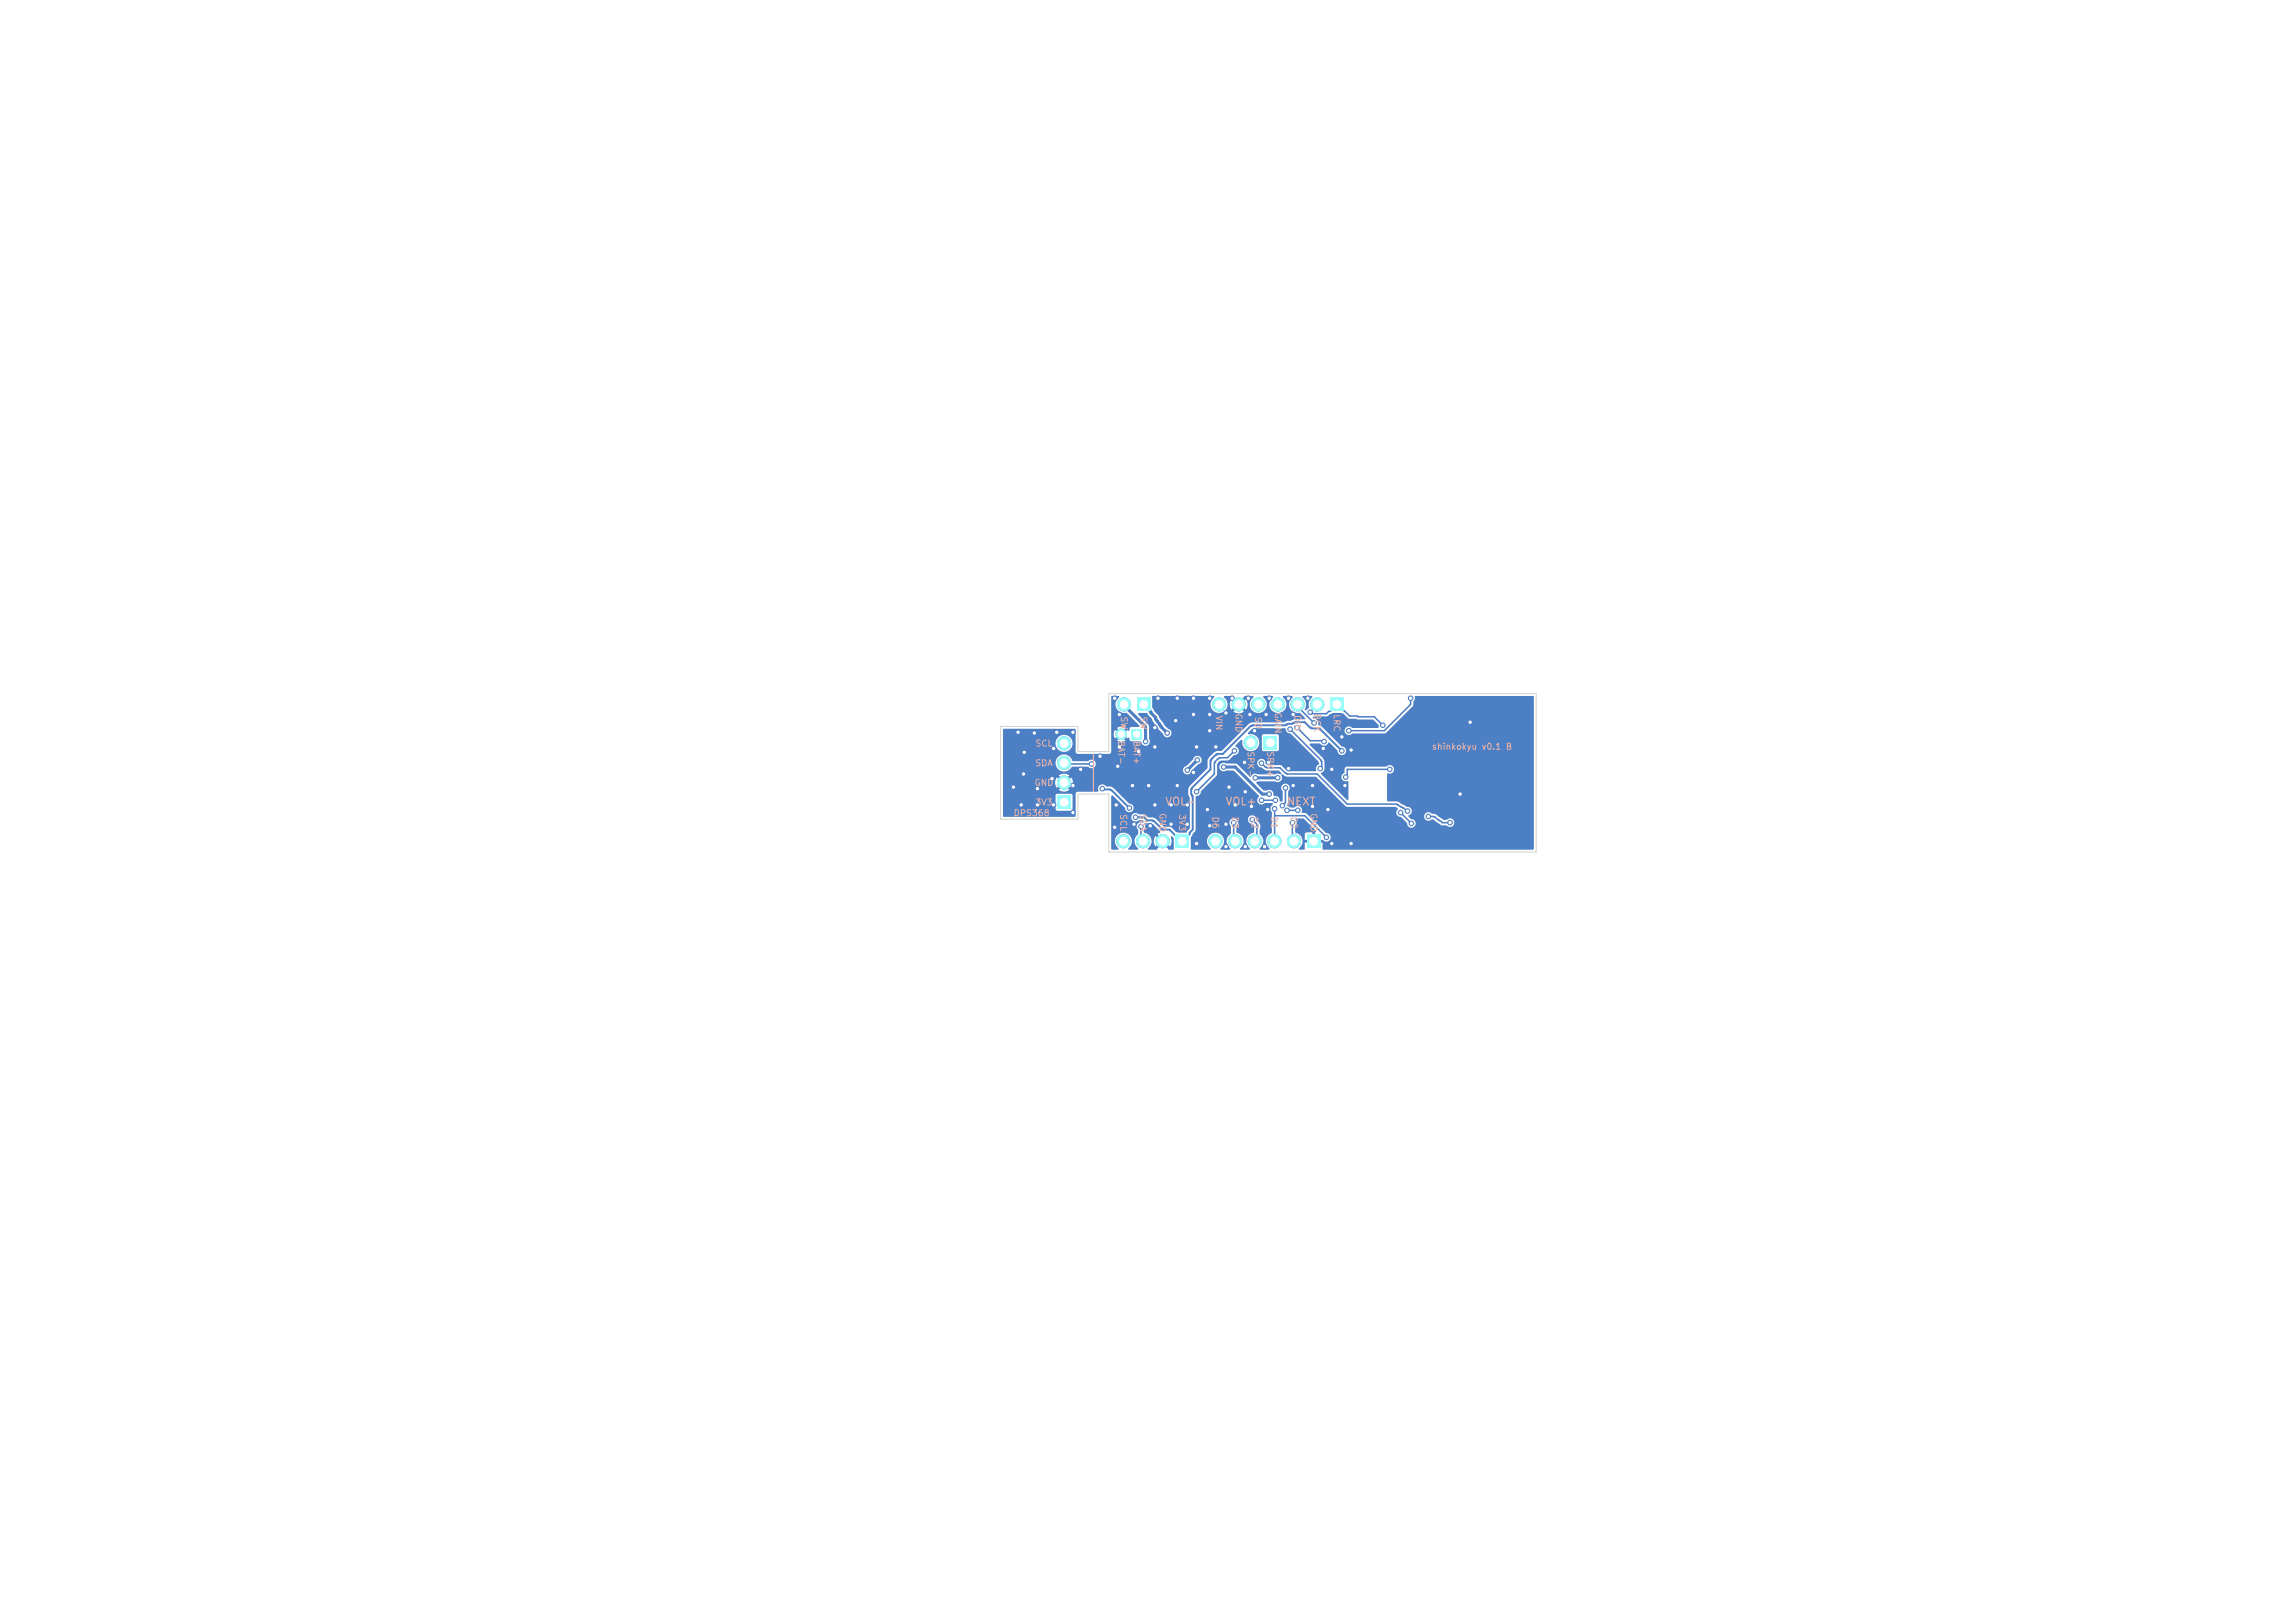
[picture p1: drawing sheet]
<svg xmlns="http://www.w3.org/2000/svg" width="297mm" height="210mm" viewBox="0 0 297 210" stroke-linecap="round" stroke-linejoin="round" font-family="sans-serif">
<defs><g id="words">
<g font-size="1" fill="#e8b2a7">
<text x="150.7" y="104.5">VOL-</text>
<text x="158.5" y="104.5">VOL+</text>
<text x="166.5" y="104.5">NEXT</text>
</g>
<g font-size=".8" fill="#e8b2a7">
<text x="144.5" y="95.8" transform="rotate(90 144.5 95.8)">BAT-</text>
<text x="144.9" y="92.6" transform="rotate(90 144.9 92.6)">SW</text>
<text x="146.5" y="95.8" transform="rotate(90 146.5 95.8)">BAT+</text>
<text x="147.4" y="92.6" transform="rotate(90 147.4 92.6)">SW</text>
<text x="157.2" y="92.5" transform="rotate(90 157.2 92.5)">VIN</text>
<text x="159.7" y="92.3" transform="rotate(90 159.7 92.3)">GND</text>
<text x="162.2" y="92.7" transform="rotate(90 162.2 92.7)">SD</text>
<text x="164.8" y="92.1" transform="rotate(90 164.8 92.1)">GAIN</text>
<text x="167.3" y="92.5" transform="rotate(90 167.3 92.5)">DIN</text>
<text x="169.9" y="92.3" transform="rotate(90 169.9 92.3)">BCK</text>
<text x="172.4" y="92.3" transform="rotate(90 172.4 92.3)">LRC</text>
<text x="133.8" y="101.9">GND</text>
<text x="133.9" y="99.3">SDA</text>
<text x="133.9" y="96.8">SCL</text>
<text x="161.3" y="97.1" transform="rotate(90 161.3 97.1)">SPK-</text>
<text x="163.8" y="97.1" transform="rotate(90 163.8 97.1)">SPK+</text>
<text x="185.2" y="97.2">shinkokyu v0.1 B</text>
<text x="131.1" y="105.8">DPS368</text>
<text x="133.9" y="104.4">3V3</text>
<text x="144.8" y="105.3" transform="rotate(90 144.8 105.3)">SCL</text>
<text x="147.3" y="105.2" transform="rotate(90 147.3 105.2)">SDA</text>
<text x="149.9" y="105.2" transform="rotate(90 149.9 105.2)">GND</text>
<text x="152.4" y="105.3" transform="rotate(90 152.4 105.3)">3V3</text>
<text x="156.7" y="105.6" transform="rotate(90 156.7 105.6)">D6</text>
<text x="159.2" y="105.6" transform="rotate(90 159.2 105.6)">D3</text>
<text x="161.8" y="105.6" transform="rotate(90 161.8 105.6)">D2</text>
<text x="164.3" y="105.6" transform="rotate(90 164.3 105.6)">D1</text>
<text x="166.9" y="105.6" transform="rotate(90 166.9 105.6)">D0</text>
<text x="169.4" y="105.2" transform="rotate(90 169.4 105.2)">GND</text>
</g>
</g></defs>
<path d="M147.2 90.3h1.7v1.7h-1.7z" fill="#4d7fc4"/>
<circle cx="145.5" cy="91.1" r=".85" fill="#4d7fc4" stroke="#4d7fc4" stroke-width=".13"/>
<path d="M172.2 90.3h1.7v1.7h-1.7z" fill="#4d7fc4"/>
<g fill="#4d7fc4" stroke="#4d7fc4" stroke-width=".13">
<circle cx="170.5" cy="91.1" r=".85"/>
<circle cx="167.9" cy="91.1" r=".85"/>
<circle cx="165.4" cy="91.1" r=".85"/>
<circle cx="162.8" cy="91.1" r=".85"/>
<circle cx="160.3" cy="91.1" r=".85"/>
<circle cx="157.8" cy="91.1" r=".85"/>
</g>
<path d="M169.2 108h1.7v1.7h-1.7z" fill="#4d7fc4"/>
<g fill="#4d7fc4" stroke="#4d7fc4" stroke-width=".13">
<circle cx="167.5" cy="108.8" r=".85"/>
<circle cx="164.9" cy="108.8" r=".85"/>
<circle cx="162.4" cy="108.8" r=".85"/>
<circle cx="159.8" cy="108.8" r=".85"/>
<circle cx="157.3" cy="108.8" r=".85"/>
</g>
<path d="M146.4 94.3h1.4v1.4h-1.4z" fill="#4d7fc4"/>
<circle cx="145.1" cy="95" r=".67" fill="#4d7fc4" stroke="#4d7fc4" stroke-width=".13"/>
<path d="M152.2 108h1.7v1.7h-1.7z" fill="#4d7fc4"/>
<g fill="#4d7fc4" stroke="#4d7fc4" stroke-width=".13">
<circle cx="150.5" cy="108.8" r=".85"/>
<circle cx="147.9" cy="108.8" r=".85"/>
<circle cx="145.4" cy="108.8" r=".85"/>
</g>
<path d="M163.6 95.3h1.7v1.7h-1.7z" fill="#4d7fc4"/>
<circle cx="161.9" cy="96.1" r=".85" fill="#4d7fc4" stroke="#4d7fc4" stroke-width=".13"/>
<path d="M136.9 103h1.7v1.7h-1.7z" fill="#4d7fc4"/>
<g fill="#4d7fc4" stroke="#4d7fc4" stroke-width=".13">
<circle cx="137.7" cy="101.3" r=".85"/>
<circle cx="137.7" cy="98.7" r=".85"/>
<circle cx="137.7" cy="96.2" r=".85"/>
<circle cx="139.9" cy="99.5" r=".3"/>
<circle cx="171.9" cy="104.7" r=".3"/>
<circle cx="154.5" cy="92.4" r=".3"/>
<circle cx="132.6" cy="97.4" r=".3"/>
<circle cx="148.7" cy="101.7" r=".3"/>
<circle cx="149.9" cy="90.4" r=".3"/>
<circle cx="136.4" cy="104.1" r=".3"/>
<circle cx="153.7" cy="106.7" r=".3"/>
<circle cx="131.8" cy="94.8" r=".3"/>
<circle cx="172.4" cy="99.5" r=".3"/>
<circle cx="169.9" cy="104.4" r=".3"/>
<circle cx="152.4" cy="101.7" r=".3"/>
<circle cx="167.4" cy="92.4" r=".3"/>
<circle cx="144.9" cy="92.4" r=".3"/>
<circle cx="166.8" cy="99.5" r=".3"/>
<circle cx="159.5" cy="90.4" r=".3"/>
<circle cx="156.6" cy="90.4" r=".3"/>
<circle cx="158.7" cy="92.3" r=".3"/>
<circle cx="174.1" cy="101.7" r=".3"/>
<circle cx="167.4" cy="101.7" r=".3"/>
<circle cx="164.3" cy="90.4" r=".3"/>
<circle cx="158.7" cy="109.5" r=".3"/>
<circle cx="136.4" cy="96.8" r=".3"/>
<circle cx="174.9" cy="97.1" r=".3"/>
<circle cx="158.7" cy="106.7" r=".3"/>
<circle cx="169.3" cy="90.4" r=".3"/>
<circle cx="148.9" cy="106.8" r=".3"/>
<circle cx="146.8" cy="106.7" r=".3"/>
<circle cx="154.9" cy="109.2" r=".3"/>
<circle cx="169.9" cy="101.7" r=".3"/>
<circle cx="132.2" cy="104.1" r=".3"/>
<circle cx="134.3" cy="104.1" r=".3"/>
<circle cx="133.9" cy="94.8" r=".3"/>
<circle cx="157.4" cy="96.7" r=".3"/>
<circle cx="161.2" cy="102.5" r=".3"/>
<circle cx="136.2" cy="100.8" r=".3"/>
<circle cx="173.7" cy="95.4" r=".3"/>
<circle cx="152.4" cy="90.4" r=".3"/>
<circle cx="162.4" cy="94.5" r=".3"/>
<circle cx="154.9" cy="96.7" r=".3"/>
<circle cx="164.2" cy="98.7" r=".3"/>
<circle cx="189" cy="102.7" r=".3"/>
<circle cx="161.8" cy="92.4" r=".3"/>
<circle cx="146.6" cy="101.7" r=".3"/>
<circle cx="142.4" cy="97.8" r=".3"/>
<circle cx="161.2" cy="109.5" r=".3"/>
<circle cx="156.3" cy="104.7" r=".3"/>
<circle cx="134.3" cy="102.1" r=".3"/>
<circle cx="163.9" cy="92.4" r=".3"/>
<circle cx="164.1" cy="104.7" r=".3"/>
<circle cx="149.5" cy="94.1" r=".3"/>
<circle cx="163.7" cy="109.5" r=".3"/>
<circle cx="159.9" cy="104.1" r=".3"/>
<circle cx="144.3" cy="90.4" r=".3"/>
<circle cx="166.8" cy="90.4" r=".3"/>
<circle cx="131.2" cy="101.8" r=".3"/>
<circle cx="144.5" cy="104.1" r=".3"/>
<circle cx="144.3" cy="107.1" r=".3"/>
<circle cx="138.9" cy="94.8" r=".3"/>
<circle cx="132.5" cy="100.1" r=".3"/>
<circle cx="162" cy="104.4" r=".3"/>
<circle cx="149.5" cy="104.1" r=".3"/>
<circle cx="149.5" cy="96.7" r=".3"/>
<circle cx="156.6" cy="94.5" r=".3"/>
<circle cx="136.8" cy="94.8" r=".3"/>
<circle cx="156.6" cy="92.4" r=".3"/>
<circle cx="154.5" cy="100" r=".3"/>
<circle cx="144.9" cy="96.7" r=".3"/>
<circle cx="161.6" cy="90.4" r=".3"/>
<circle cx="138.9" cy="101.7" r=".3"/>
<circle cx="190.3" cy="93.4" r=".3"/>
<circle cx="138.9" cy="105.1" r=".3"/>
<circle cx="161.1" cy="98.7" r=".3"/>
<circle cx="151.6" cy="104.1" r=".3"/>
<circle cx="154.5" cy="90.4" r=".3"/>
<circle cx="171.3" cy="96.8" r=".3"/>
<circle cx="156.6" cy="106.8" r=".3"/>
<circle cx="174.9" cy="109.2" r=".3"/>
<circle cx="172.4" cy="109.2" r=".3"/>
<circle cx="147.4" cy="97.3" r=".3"/>
<circle cx="151.6" cy="106.7" r=".3"/>
<circle cx="153.7" cy="104.1" r=".3"/>
<circle cx="144.7" cy="99.1" r=".3"/>
<circle cx="159.1" cy="101.8" r=".3"/>
<circle cx="152.2" cy="93.3" r=".3"/>
<circle cx="151.1" cy="94.8" r=".3"/>
<circle cx="153.7" cy="99.7" r=".3"/>
<circle cx="155" cy="98.4" r=".3"/>
<circle cx="158.4" cy="99.2" r=".3"/>
<circle cx="164.3" cy="102.7" r=".3"/>
<circle cx="148.3" cy="96" r=".3"/>
<circle cx="169.6" cy="92.1" r=".3"/>
<circle cx="179" cy="93.8" r=".3"/>
<circle cx="182.6" cy="90.4" r=".3"/>
<circle cx="174.6" cy="94.5" r=".3"/>
<circle cx="170.1" cy="93.5" r=".3"/>
<circle cx="167.9" cy="94.1" r=".3"/>
<circle cx="171.4" cy="96" r=".3"/>
<circle cx="170.9" cy="99.5" r=".3"/>
<circle cx="167" cy="94.4" r=".3"/>
<circle cx="173.7" cy="97.1" r=".3"/>
<circle cx="142.7" cy="102.1" r=".3"/>
<circle cx="146.2" cy="104.5" r=".3"/>
<circle cx="147" cy="105.7" r=".3"/>
<circle cx="181.3" cy="105.1" r=".3"/>
<circle cx="141.3" cy="98.8" r=".3"/>
<circle cx="163.3" cy="103.5" r=".3"/>
<circle cx="182.7" cy="106.5" r=".3"/>
<circle cx="165.1" cy="103.5" r=".3"/>
<circle cx="147.7" cy="107" r=".3"/>
<circle cx="179.9" cy="99.5" r=".3"/>
<circle cx="174.2" cy="100.5" r=".3"/>
<circle cx="166" cy="104.2" r=".3"/>
<circle cx="166.4" cy="102" r=".3"/>
<circle cx="167.3" cy="106.5" r=".3"/>
<circle cx="171.7" cy="108.4" r=".3"/>
<circle cx="165" cy="104.7" r=".3"/>
<circle cx="187.7" cy="106.5" r=".3"/>
<circle cx="168" cy="104.8" r=".3"/>
<circle cx="166.6" cy="104.8" r=".3"/>
<circle cx="162.1" cy="106.1" r=".3"/>
<circle cx="184.9" cy="105.7" r=".3"/>
<circle cx="159.7" cy="106.5" r=".3"/>
<circle cx="163.3" cy="98.8" r=".3"/>
<circle cx="182.2" cy="105" r=".3"/>
<circle cx="159.8" cy="97.1" r=".3"/>
<circle cx="154.9" cy="102.5" r=".3"/>
<circle cx="162.5" cy="100.7" r=".3"/>
<circle cx="165.4" cy="100.7" r=".3"/>
</g>
<g fill="none" stroke="#4d7fc4" stroke-width=".2">
<path d="M138.5 98.9h2.8M159.8 97.2l-.9 .9h-1l-.6 .5-.1 .2v1.4l-2.3 2.3M163.3 98.8l.7 .6h1.7l.9 .8h3.9l3.9 3.9h6.4l.4 .3 .5 .2 .5 .4M167 94.4l4 4 .1 .2v.7l-.2 .2M167.9 94.2l1.7 1.7h1.7l.1 .1M168.4 91.9l1.7 1.7M169.5 97.6v.8M172.3 92l-.3 .1-.3 .3h-1.9l-.2-.2M173.8 92h.2l.7 .7h1l.1 .1h2.1l1.1 1.1M179.9 99.6h-5.5v.8l-.2 .2M182.6 90.4v.8l-3.4 3.4h-4.6M147.7 107v1.1"/>
<path d="M159.7 106.5v1.6M162.1 106.1l.6 .6a.35 .35 0 0 1 0 .5v.9M163.3 103.6h1.8M165 105.6h3.9l2.8 2.8M165 104.7v3.4M166.4 102v1.9l-.4 .4M166.6 104.9h1.4M167.3 106.5v1.6M181.3 105.2l1.4 1.4M184.9 105.7a1.68 1.68 0 0 1 1.3 .4l.5 .4h1"/>
</g>
<path d="M162.7 97.6v.8" fill="none" stroke="#4d7fc4" stroke-width=".3"/>
<path d="M146.1 91.8v.1l2.2 2.2v1.9M148.9 92l.1 .3 .6 .6v.2l.5 .6 .2 .4 .8 .8M155 98.4l-1.3 1.3M158.4 99.3h1.5l3.5 3.5h.9M162.5 100.7h2.9" fill="none" stroke="#4d7fc4" stroke-width=".4"/>
<path d="M173.7 97.2l-2.9-2.9a1.75 1.75 0 0 1-1.9-.8h-1.3l-.3 .2h-.6l-.3 .2h-4.3l-.2 .1-3.6 3.6a1.5 1.5 0 0 0-1.5 .7l-.1 .2v1.1l-2.4 2.4-.1 .2v.6l.2 .3v4.3l-.4 .4-.1 .3M142.7 102.1l.1 .1h.9l.2 .1 2.3 2.3M147 105.8h1.1l.4 .4h.7l1.3 1.2h.9l.7 .7h.2" fill="none" stroke="#4d7fc4" stroke-width=".25"/>
<g fill="#4d7fc4">
<path d="M169.9 92.7h1.8l.8-.4h1h.3l.8 .7 3.1 .1 .7 .7v.3l-.1 .1h-3.3a.58 .58 0 0 0-.8-.1 .58 .58 0 0 0 0 .9 .58 .58 0 0 0 .8-.1h4.2l.2-.1 3.4-3.4 .1-.6 .2-.4v-.3h.1h15.2l.1 .1v16.2h-10.3v-.2a.6 .6 0 0 0-1-.1h-.4l-.9-.7-.6-.1a.58 .58 0 0 0-.8-.1 .58 .58 0 0 0 0 .9 .58 .58 0 0 0 .9-.1l1.1 .8h.7a.58 .58 0 0 0 .6 .2 .58 .58 0 0 0 .4-.6h10.3v3.5h-.1h-27.1l-.2-.1 .1-.8h-.7v-.3h.6a.58 .58 0 0 0 1.1-.1 .58 .58 0 0 0-.6-.8l-2.5-2.5-.6-.2a.59 .59 0 0 0-.3-.7 .59 .59 0 0 0-.7 .1h-.5l-.3-.2a.21 .21 0 0 1-.1-.2 .21 .21 0 0 1 .1-.2v-1.5a.58 .58 0 0 0 .1-.8 .58 .58 0 0 0-.9 0 .58 .58 0 0 0 .1 .8v1.2l-.3 .1h-.1a.65 .65 0 0 0-.8-.7v-.1a.57 .57 0 0 0-.3-.6 .57 .57 0 0 0-.6 0h-.4l-.9-.9v-.2l.2-.1h2.3a.57 .57 0 0 0 .7-.1 .57 .57 0 0 0 0-.7l.2-.1 .5 .3h3.8l3.9 3.9h6.4l.2 .1a.22 .22 0 0 1 .1 .2 .22 .22 0 0 1-.1 .2 .59 .59 0 0 0 .5 .8l.8 .8a.57 .57 0 0 0 .5 .6 .57 .57 0 0 0 .6-.6 .57 .57 0 0 0-.6-.5l-.3-.4v-.1a.56 .56 0 0 0 .4-.6 .56 .56 0 0 0-.6-.5l-1.2-.7-1.4-.1v-3.4l.1-.1a.57 .57 0 0 0 .7-.3 .57 .57 0 0 0-.2-.7 .57 .57 0 0 0-.7 .1h-5.1l-.3 .2v.5a.65 .65 0 0 0-.2 1.1l.3 .1h.3l.1 .1v2.2l-.1 .1h-.1l-3.3-3.3v-.2a.61 .61 0 0 0 .4-.7v-.8l-.2-.4-1.7-1.8 .1-.1h1.2a.64 .64 0 0 0 .6 .3 .64 .64 0 0 0 .5-.4h.2l1 1a.57 .57 0 0 0 .5 .6 .57 .57 0 0 0 .6-.6 .57 .57 0 0 0-.6-.5l-2.7-2.7a.27 .27 0 0 1-.3-.1 .27 .27 0 0 1 0-.3 .89 .89 0 0 0-.7-.6z"/>
<path d="M167.7 105.9h1l1.6 1.7-.1 .1v.7h-.4v-.7h-.8l-.1 .2v.8h.6v.3h-.6l-.1 .9h-.6l-.1-.1a1.15 1.15 0 0 0 .4-1.2 1.15 1.15 0 0 0-.9-.9v-.8a.75 .75 0 0 0 .1-.9z"/>
<path d="M157.6 98.7l.4-.3h1l.7-.7a.6 .6 0 0 0 .6-.5 .6 .6 0 0 0-.4-.6l.7-.8h.2a1.12 1.12 0 0 0 1 1.4 1.12 1.12 0 0 0 1.2-1.3 1.12 1.12 0 0 0-1.5-.9v-.2l.5-.5 .3-.1h4a.73 .73 0 0 0 .7 .7l.3 .3h-1.8l-.2-.2h-1.8l-.2 .2v1.8l.2 .2h1.8l.2-.2v-1.8h1.8l3.3 3.4a.25 .25 0 0 1-.1 .4 .66 .66 0 0 0-.2 .7l-.1 .1h-3.5l-.2-.1-.7-.7h-1.7l-.2-.1a.58 .58 0 0 0-.7-.7 .58 .58 0 0 0-.5 .8l.2 .2 .4 .1 .5 .4h1.7l.3 .4-.1 .1-.3-.1-.4 .1h-2.2a.58 .58 0 0 0-.9 .2l-.2 .1-1.7-1.7h-1.4a.56 .56 0 0 0-.8 .5 .56 .56 0 0 0 .9 .4h1l3.2 3.3a.72 .72 0 0 0 0 1 .66 .66 0 0 0 .8-.1h.9l.1 .2v.1a.6 .6 0 0 0-.1 .9v2.6a1.2 1.2 0 0 0-.3 2.1l-.1 .1h-1.1l-.1-.1a1.19 1.19 0 0 0 0-1.9l.1-1.1-.2-.4-.3-.3a.57 .57 0 0 0-.5-.6 .57 .57 0 0 0-.6 .6 .57 .57 0 0 0 .6 .5l.2 .3v.8l-.1 .1a1.13 1.13 0 0 0-.9 .8 1.13 1.13 0 0 0 .5 1.2l-.2 .1h-1l-.1-.1a1.15 1.15 0 0 0 .4-1.2 1.15 1.15 0 0 0-.9-.9v-.8a.58 .58 0 0 0 .1-.8 .58 .58 0 0 0-.9 0 .58 .58 0 0 0 .1 .8v1a1.17 1.17 0 0 0-.1 1.9l-.1 .1h-1.1l-.1-.1a1.12 1.12 0 0 0 .2-1.7 1.12 1.12 0 0 0-1.7 0 1.12 1.12 0 0 0 .3 1.7l-.1 .1h-2.4h-.1v-1.5l.6-1 .1-4.4a.64 .64 0 0 0 .6-.6l2-2 .1-1.5z"/>
<path d="M151.5 108.3l.2-.1 .2 .3v1.4h-.7l-.5-.6 .2-.2 .5 .4a1.49 1.49 0 0 0 .1-1.2z"/>
<path d="M148.2 106.5l1 .1 .9 1v.1l-.3 .2 .5 .5-.3 .2-.5-.4a1.14 1.14 0 0 0 0 1.3l.5-.4 .3 .2-.6 .6h-1.1l-.1-.1a1.15 1.15 0 0 0 .5-1.2 1.15 1.15 0 0 0-1-.9v-.3a.75 .75 0 0 0 .1-.8z"/>
<path d="M129.9 94.3h9.2l.1 .1v1.7h-.4v-.2a1.1 1.1 0 0 0-1.8-.6 1.1 1.1 0 0 0 .3 1.9 1.1 1.1 0 0 0 1.5-1.1h.4v1.2l.2 .2h4.3l.1-.2v-7.1l.1-.1h.8l.1 .1a1.15 1.15 0 0 0-.3 1.5 1.15 1.15 0 0 0 1.3 .6l1.6 1.6 .1 .1-1.2 .1-.1 .1-.1 .3-.1 .1-.1-.2-.4 .5-.3-.3 .5-.4-.5-.2-.4 .1-.3 .1 .5 .4-.3 .3-.4-.5-.2 .7 .2 .5 .4-.5 .3 .3-.5 .4 .3 .1 .4 .1 .5-.2-.5-.4 .3-.3 .4 .5 .1-.2 .2 .2a.29 .29 0 0 0 .2 .3h1.2l.1 .1a.56 .56 0 0 0 .8 .5 .56 .56 0 0 0 .2-.9v-1.7l-1.4-1.4v-.2h1.1l.7 .7 .1 .3 .7 1 .6 .7a.56 .56 0 0 0 1 .2 .56 .56 0 0 0-.4-.9l-.4-.4-.7-1-.1-.3-.5-.5-.3-.5v-1.5h7.9h.1v.2a1.11 1.11 0 0 0-.1 1.6 1.11 1.11 0 0 0 1.7-.1 1.11 1.11 0 0 0-.3-1.6l.1-.1h1.1l.5 .6-.3 .2-.4-.4h-.1a1.14 1.14 0 0 0 .1 1.3l.4-.4 .3 .2-.5 .5h.1a1.14 1.14 0 0 0 1.3 0l-.5-.5 .3-.2 .4 .4h.1a1.14 1.14 0 0 0-.1-1.3l-.4 .4-.3-.2 .6-.6h1l.1 .1a1.12 1.12 0 0 0-.2 1.7 1.12 1.12 0 0 0 1.7 0 1.12 1.12 0 0 0-.2-1.7l.1-.1h1l.2 .1a1.12 1.12 0 0 0-.2 1.7 1.12 1.12 0 0 0 1.7 0 1.12 1.12 0 0 0-.3-1.7l.1-.1h1.1l.1 .1a1.15 1.15 0 0 0-.4 1.4 1.15 1.15 0 0 0 1.4 .7l.6 .6-.1 .2h-1.3l-.5 .2h-.5l-.4 .2h-4.2l-.3 .1-3.5 3.6h-.6l-.4 .1-.6 .7-.2 .3h-.8v-.2a.57 .57 0 0 0-.6-.3 .57 .57 0 0 0-.5 .5l-.5 .5h-12.1a.59 .59 0 0 0-.4-.5 .59 .59 0 0 0-.6 .2h-1.9l-.1-.1a1.11 1.11 0 0 0-1.7-.6 1.11 1.11 0 0 0-.1 1.8 1.11 1.11 0 0 0 1.7-.4h2.1a.58 .58 0 0 0 .6 .2 .58 .58 0 0 0 .4-.6h12.1l-.4 .3a.56 .56 0 0 0-.2 1 .56 .56 0 0 0 .9-.4l.9-.8a.55 .55 0 0 0 .4-.6h.8v1.1l-1.8 1.8h-15.6l-.3-.6-.4 .5-.3-.3 .5-.5a1.14 1.14 0 0 0-1.4 0l.5 .5-.3 .3-.4-.5-.1 .1a1.14 1.14 0 0 0 .1 1.3l.4-.5 .3 .2-.5 .5 .1 .1a1.14 1.14 0 0 0 1.3-.1l-.5-.5 .3-.2 .4 .5 .2-.5 .1-.3h15.6l-.5 .5-.2 .4v.7l.2 .5v3.8l-.5 .6h-1h-.3l-.7-.7-.9-.1-1-1-.3-.1h-.7l-.5-.4h-.7a.57 .57 0 0 0-.8-.1 .57 .57 0 0 0 0 .9 .57 .57 0 0 0 .8-.1h.5l.1 .2v.1a.61 .61 0 0 0-.8 .2 .61 .61 0 0 0 .1 .8v.5a1.16 1.16 0 0 0 0 1.9l-.1 .1h-1.1l-.1-.1a1.12 1.12 0 0 0 .2-1.7 1.12 1.12 0 0 0-1.7 0 1.12 1.12 0 0 0 .3 1.7l-.2 .1h-.7l-.1-.1v-6.8l.2-.1 1.6 1.6a.57 .57 0 0 0 .5 .6 .57 .57 0 0 0 .6-.6 .57 .57 0 0 0-.6-.5l-2-2.1-.4-.1h-.5a.61 .61 0 0 0-.8-.2 .61 .61 0 0 0-.3 .8h-.1h-2.5l-.3 .2v.3h-.4l-.2-.2-1.9 .1-.1 1.9 .2 .2 1.9-.1 .1-1.9h.4v2.7l-.1 .1h-9.2l-.1-.1z"/>
<path d="M168.6 90.1h1.1l.1 .1a1.28 1.28 0 0 0-.4 1.4l-.3 .3a.13 .13 0 0 1-.2 0 .13 .13 0 0 1 0-.2 1.19 1.19 0 0 0-.4-1.5z"/>
</g>
<path d="M141.5 97.6v4.9" fill="none" stroke="#e8b2a7" stroke-width=".15"/>
<path d="M147.2 90.3h1.7v1.7h-1.7z" fill="#9afff8"/>
<circle cx="145.5" cy="91.1" r=".85" fill="#9afff8" stroke="#9afff8" stroke-width=".13"/>
<path d="M172.2 90.3h1.7v1.7h-1.7z" fill="#9afff8"/>
<g fill="#9afff8" stroke="#9afff8" stroke-width=".13">
<circle cx="170.5" cy="91.1" r=".85"/>
<circle cx="167.9" cy="91.1" r=".85"/>
<circle cx="165.4" cy="91.1" r=".85"/>
<circle cx="162.8" cy="91.1" r=".85"/>
<circle cx="160.3" cy="91.1" r=".85"/>
<circle cx="157.8" cy="91.1" r=".85"/>
</g>
<path d="M169.2 108h1.7v1.7h-1.7z" fill="#9afff8"/>
<g fill="#9afff8" stroke="#9afff8" stroke-width=".13">
<circle cx="167.5" cy="108.8" r=".85"/>
<circle cx="164.9" cy="108.8" r=".85"/>
<circle cx="162.4" cy="108.8" r=".85"/>
<circle cx="159.8" cy="108.8" r=".85"/>
<circle cx="157.3" cy="108.8" r=".85"/>
</g>
<path d="M146.4 94.3h1.4v1.4h-1.4z" fill="#9afff8"/>
<circle cx="145.1" cy="95" r=".67" fill="#9afff8" stroke="#9afff8" stroke-width=".13"/>
<path d="M152.2 108h1.7v1.7h-1.7z" fill="#9afff8"/>
<g fill="#9afff8" stroke="#9afff8" stroke-width=".13">
<circle cx="150.5" cy="108.8" r=".85"/>
<circle cx="147.9" cy="108.8" r=".85"/>
<circle cx="145.4" cy="108.8" r=".85"/>
</g>
<path d="M163.6 95.3h1.7v1.7h-1.7z" fill="#9afff8"/>
<circle cx="161.9" cy="96.1" r=".85" fill="#9afff8" stroke="#9afff8" stroke-width=".13"/>
<path d="M136.9 103h1.7v1.7h-1.7z" fill="#9afff8"/>
<g fill="#9afff8" stroke="#9afff8" stroke-width=".13">
<circle cx="137.7" cy="101.3" r=".85"/>
<circle cx="137.7" cy="98.7" r=".85"/>
<circle cx="137.7" cy="96.2" r=".85"/>
</g>
<path d="M129.5 94h10v3.3h4v-7.5h55.3v20.5h-55.3v-7.5h-4v3.2h-10z" fill="none" stroke="#d0d2cd" stroke-width=".13"/>
<g fill="#fff" stroke="#fff" stroke-width=".13">
<circle cx="139.9" cy="99.6" r=".15"/>
<circle cx="171.9" cy="104.7" r=".15"/>
<circle cx="154.5" cy="92.5" r=".15"/>
<circle cx="132.6" cy="97.3" r=".15"/>
<circle cx="148.7" cy="101.6" r=".15"/>
<circle cx="149.9" cy="90.3" r=".15"/>
<circle cx="136.4" cy="104.2" r=".15"/>
<circle cx="153.7" cy="106.6" r=".15"/>
<circle cx="131.8" cy="94.7" r=".15"/>
<circle cx="172.4" cy="99.6" r=".15"/>
<circle cx="169.9" cy="104.3" r=".15"/>
<circle cx="152.4" cy="101.6" r=".15"/>
<circle cx="167.4" cy="92.5" r=".15"/>
<circle cx="144.9" cy="92.4" r=".15"/>
<circle cx="166.8" cy="99.5" r=".15"/>
<circle cx="159.5" cy="90.3" r=".15"/>
<circle cx="156.6" cy="90.3" r=".15"/>
<circle cx="158.7" cy="92.2" r=".15"/>
<circle cx="174.1" cy="101.6" r=".15"/>
<circle cx="167.4" cy="101.6" r=".15"/>
<circle cx="164.3" cy="90.3" r=".15"/>
<circle cx="158.7" cy="109.6" r=".15"/>
<circle cx="136.4" cy="96.9" r=".15"/>
<circle cx="174.9" cy="97" r=".15"/>
<circle cx="158.7" cy="106.6" r=".15"/>
<circle cx="169.3" cy="90.3" r=".15"/>
<circle cx="148.9" cy="106.9" r=".15"/>
<circle cx="146.8" cy="106.6" r=".15"/>
<circle cx="154.9" cy="109.1" r=".15"/>
<circle cx="169.9" cy="101.6" r=".15"/>
<circle cx="132.2" cy="104.1" r=".15"/>
<circle cx="134.3" cy="104.2" r=".15"/>
<circle cx="133.9" cy="94.9" r=".15"/>
<circle cx="157.4" cy="96.6" r=".15"/>
<circle cx="161.2" cy="102.4" r=".15"/>
<circle cx="136.2" cy="100.7" r=".15"/>
<circle cx="173.7" cy="95.3" r=".15"/>
<circle cx="152.4" cy="90.3" r=".15"/>
<circle cx="162.4" cy="94.6" r=".15"/>
<circle cx="154.9" cy="96.6" r=".15"/>
<circle cx="164.2" cy="98.6" r=".15"/>
<circle cx="189" cy="102.7" r=".15"/>
<circle cx="161.8" cy="92.5" r=".15"/>
<circle cx="146.6" cy="101.6" r=".15"/>
<circle cx="142.4" cy="97.9" r=".15"/>
<circle cx="161.2" cy="109.6" r=".15"/>
<circle cx="156.3" cy="104.7" r=".15"/>
<circle cx="134.3" cy="102.1" r=".15"/>
<circle cx="163.9" cy="92.4" r=".15"/>
<circle cx="164.1" cy="104.7" r=".15"/>
<circle cx="149.5" cy="94.2" r=".15"/>
<circle cx="163.7" cy="109.6" r=".15"/>
<circle cx="159.9" cy="104.1" r=".15"/>
<circle cx="144.3" cy="90.4" r=".15"/>
<circle cx="166.8" cy="90.4" r=".15"/>
<circle cx="131.2" cy="101.9" r=".15"/>
<circle cx="144.5" cy="104.1" r=".15"/>
<circle cx="144.3" cy="107.1" r=".15"/>
<circle cx="138.9" cy="94.7" r=".15"/>
<circle cx="132.5" cy="100.2" r=".15"/>
<circle cx="162" cy="104.3" r=".15"/>
<circle cx="149.5" cy="104.1" r=".15"/>
<circle cx="149.5" cy="96.6" r=".15"/>
<circle cx="156.6" cy="94.6" r=".15"/>
<circle cx="136.8" cy="94.7" r=".15"/>
<circle cx="156.6" cy="92.4" r=".15"/>
<circle cx="154.5" cy="99.9" r=".15"/>
<circle cx="144.9" cy="96.6" r=".15"/>
<circle cx="161.6" cy="90.3" r=".15"/>
<circle cx="138.9" cy="101.6" r=".15"/>
<circle cx="190.3" cy="93.4" r=".15"/>
<circle cx="138.9" cy="105.1" r=".15"/>
<circle cx="161.1" cy="98.6" r=".15"/>
<circle cx="151.6" cy="104.1" r=".15"/>
<circle cx="154.5" cy="90.3" r=".15"/>
<circle cx="171.3" cy="96.9" r=".15"/>
<circle cx="156.6" cy="106.9" r=".15"/>
<circle cx="174.9" cy="109.1" r=".15"/>
<circle cx="172.4" cy="109.2" r=".15"/>
<circle cx="147.4" cy="97.2" r=".15"/>
<circle cx="151.6" cy="106.6" r=".15"/>
<circle cx="153.7" cy="104.2" r=".15"/>
<circle cx="144.7" cy="99.2" r=".15"/>
<circle cx="159.1" cy="101.9" r=".15"/>
<circle cx="152.2" cy="93.2" r=".15"/>
<circle cx="151.1" cy="94.9" r=".15"/>
<circle cx="153.7" cy="99.6" r=".15"/>
<circle cx="155" cy="98.4" r=".15"/>
<circle cx="158.4" cy="99.2" r=".15"/>
<circle cx="164.3" cy="102.7" r=".15"/>
<circle cx="148.3" cy="95.9" r=".15"/>
<circle cx="169.6" cy="92.2" r=".15"/>
<circle cx="179" cy="93.9" r=".15"/>
<circle cx="182.6" cy="90.3" r=".15"/>
<circle cx="174.6" cy="94.6" r=".15"/>
<circle cx="170.1" cy="93.6" r=".15"/>
<circle cx="167.9" cy="94.2" r=".15"/>
<circle cx="171.4" cy="95.9" r=".15"/>
<circle cx="170.9" cy="99.4" r=".15"/>
<circle cx="167" cy="94.3" r=".15"/>
<circle cx="173.7" cy="97.2" r=".15"/>
<circle cx="142.7" cy="102.1" r=".15"/>
<circle cx="146.2" cy="104.6" r=".15"/>
<circle cx="147" cy="105.8" r=".15"/>
<circle cx="181.3" cy="105.1" r=".15"/>
<circle cx="141.3" cy="98.9" r=".15"/>
<circle cx="163.3" cy="103.6" r=".15"/>
<circle cx="182.7" cy="106.6" r=".15"/>
<circle cx="165.1" cy="103.6" r=".15"/>
<circle cx="147.7" cy="106.9" r=".15"/>
<circle cx="179.9" cy="99.6" r=".15"/>
<circle cx="174.2" cy="100.6" r=".15"/>
<circle cx="166" cy="104.3" r=".15"/>
<circle cx="166.4" cy="101.9" r=".15"/>
<circle cx="167.3" cy="106.4" r=".15"/>
<circle cx="171.7" cy="108.3" r=".15"/>
<circle cx="165" cy="104.6" r=".15"/>
<circle cx="187.7" cy="106.4" r=".15"/>
<circle cx="168" cy="104.9" r=".15"/>
<circle cx="166.6" cy="104.9" r=".15"/>
<circle cx="162.1" cy="106" r=".15"/>
<circle cx="184.9" cy="105.6" r=".15"/>
<circle cx="159.7" cy="106.5" r=".15"/>
<circle cx="163.3" cy="98.7" r=".15"/>
<circle cx="182.2" cy="104.9" r=".15"/>
<circle cx="159.8" cy="97.2" r=".15"/>
<circle cx="154.9" cy="102.4" r=".15"/>
<circle cx="162.5" cy="100.6" r=".15"/>
<circle cx="165.4" cy="100.6" r=".15"/>
<circle cx="148" cy="91.2" r=".5"/>
<circle cx="145.5" cy="91.2" r=".5"/>
<circle cx="173" cy="91.2" r=".5"/>
<circle cx="170.5" cy="91.2" r=".5"/>
<circle cx="167.9" cy="91.2" r=".5"/>
<circle cx="165.4" cy="91.2" r=".5"/>
<circle cx="162.8" cy="91.2" r=".5"/>
<circle cx="160.3" cy="91.2" r=".5"/>
<circle cx="157.8" cy="91.2" r=".5"/>
<circle cx="170" cy="108.9" r=".5"/>
<circle cx="167.5" cy="108.9" r=".5"/>
<circle cx="164.9" cy="108.9" r=".5"/>
<circle cx="162.4" cy="108.9" r=".5"/>
<circle cx="159.8" cy="108.9" r=".5"/>
<circle cx="157.3" cy="108.9" r=".5"/>
<circle cx="147.1" cy="95" r=".4"/>
<circle cx="145.1" cy="95" r=".4"/>
<circle cx="153" cy="108.9" r=".5"/>
<circle cx="150.5" cy="108.9" r=".5"/>
<circle cx="147.9" cy="108.9" r=".5"/>
<circle cx="145.4" cy="108.9" r=".5"/>
<circle cx="164.4" cy="96.1" r=".5"/>
<circle cx="161.9" cy="96.1" r=".5"/>
<circle cx="137.7" cy="103.8" r=".5"/>
<circle cx="137.7" cy="101.3" r=".5"/>
<circle cx="137.7" cy="98.7" r=".5"/>
<circle cx="137.7" cy="96.2" r=".5"/>
</g>
<use href="#words"/>
</svg>
